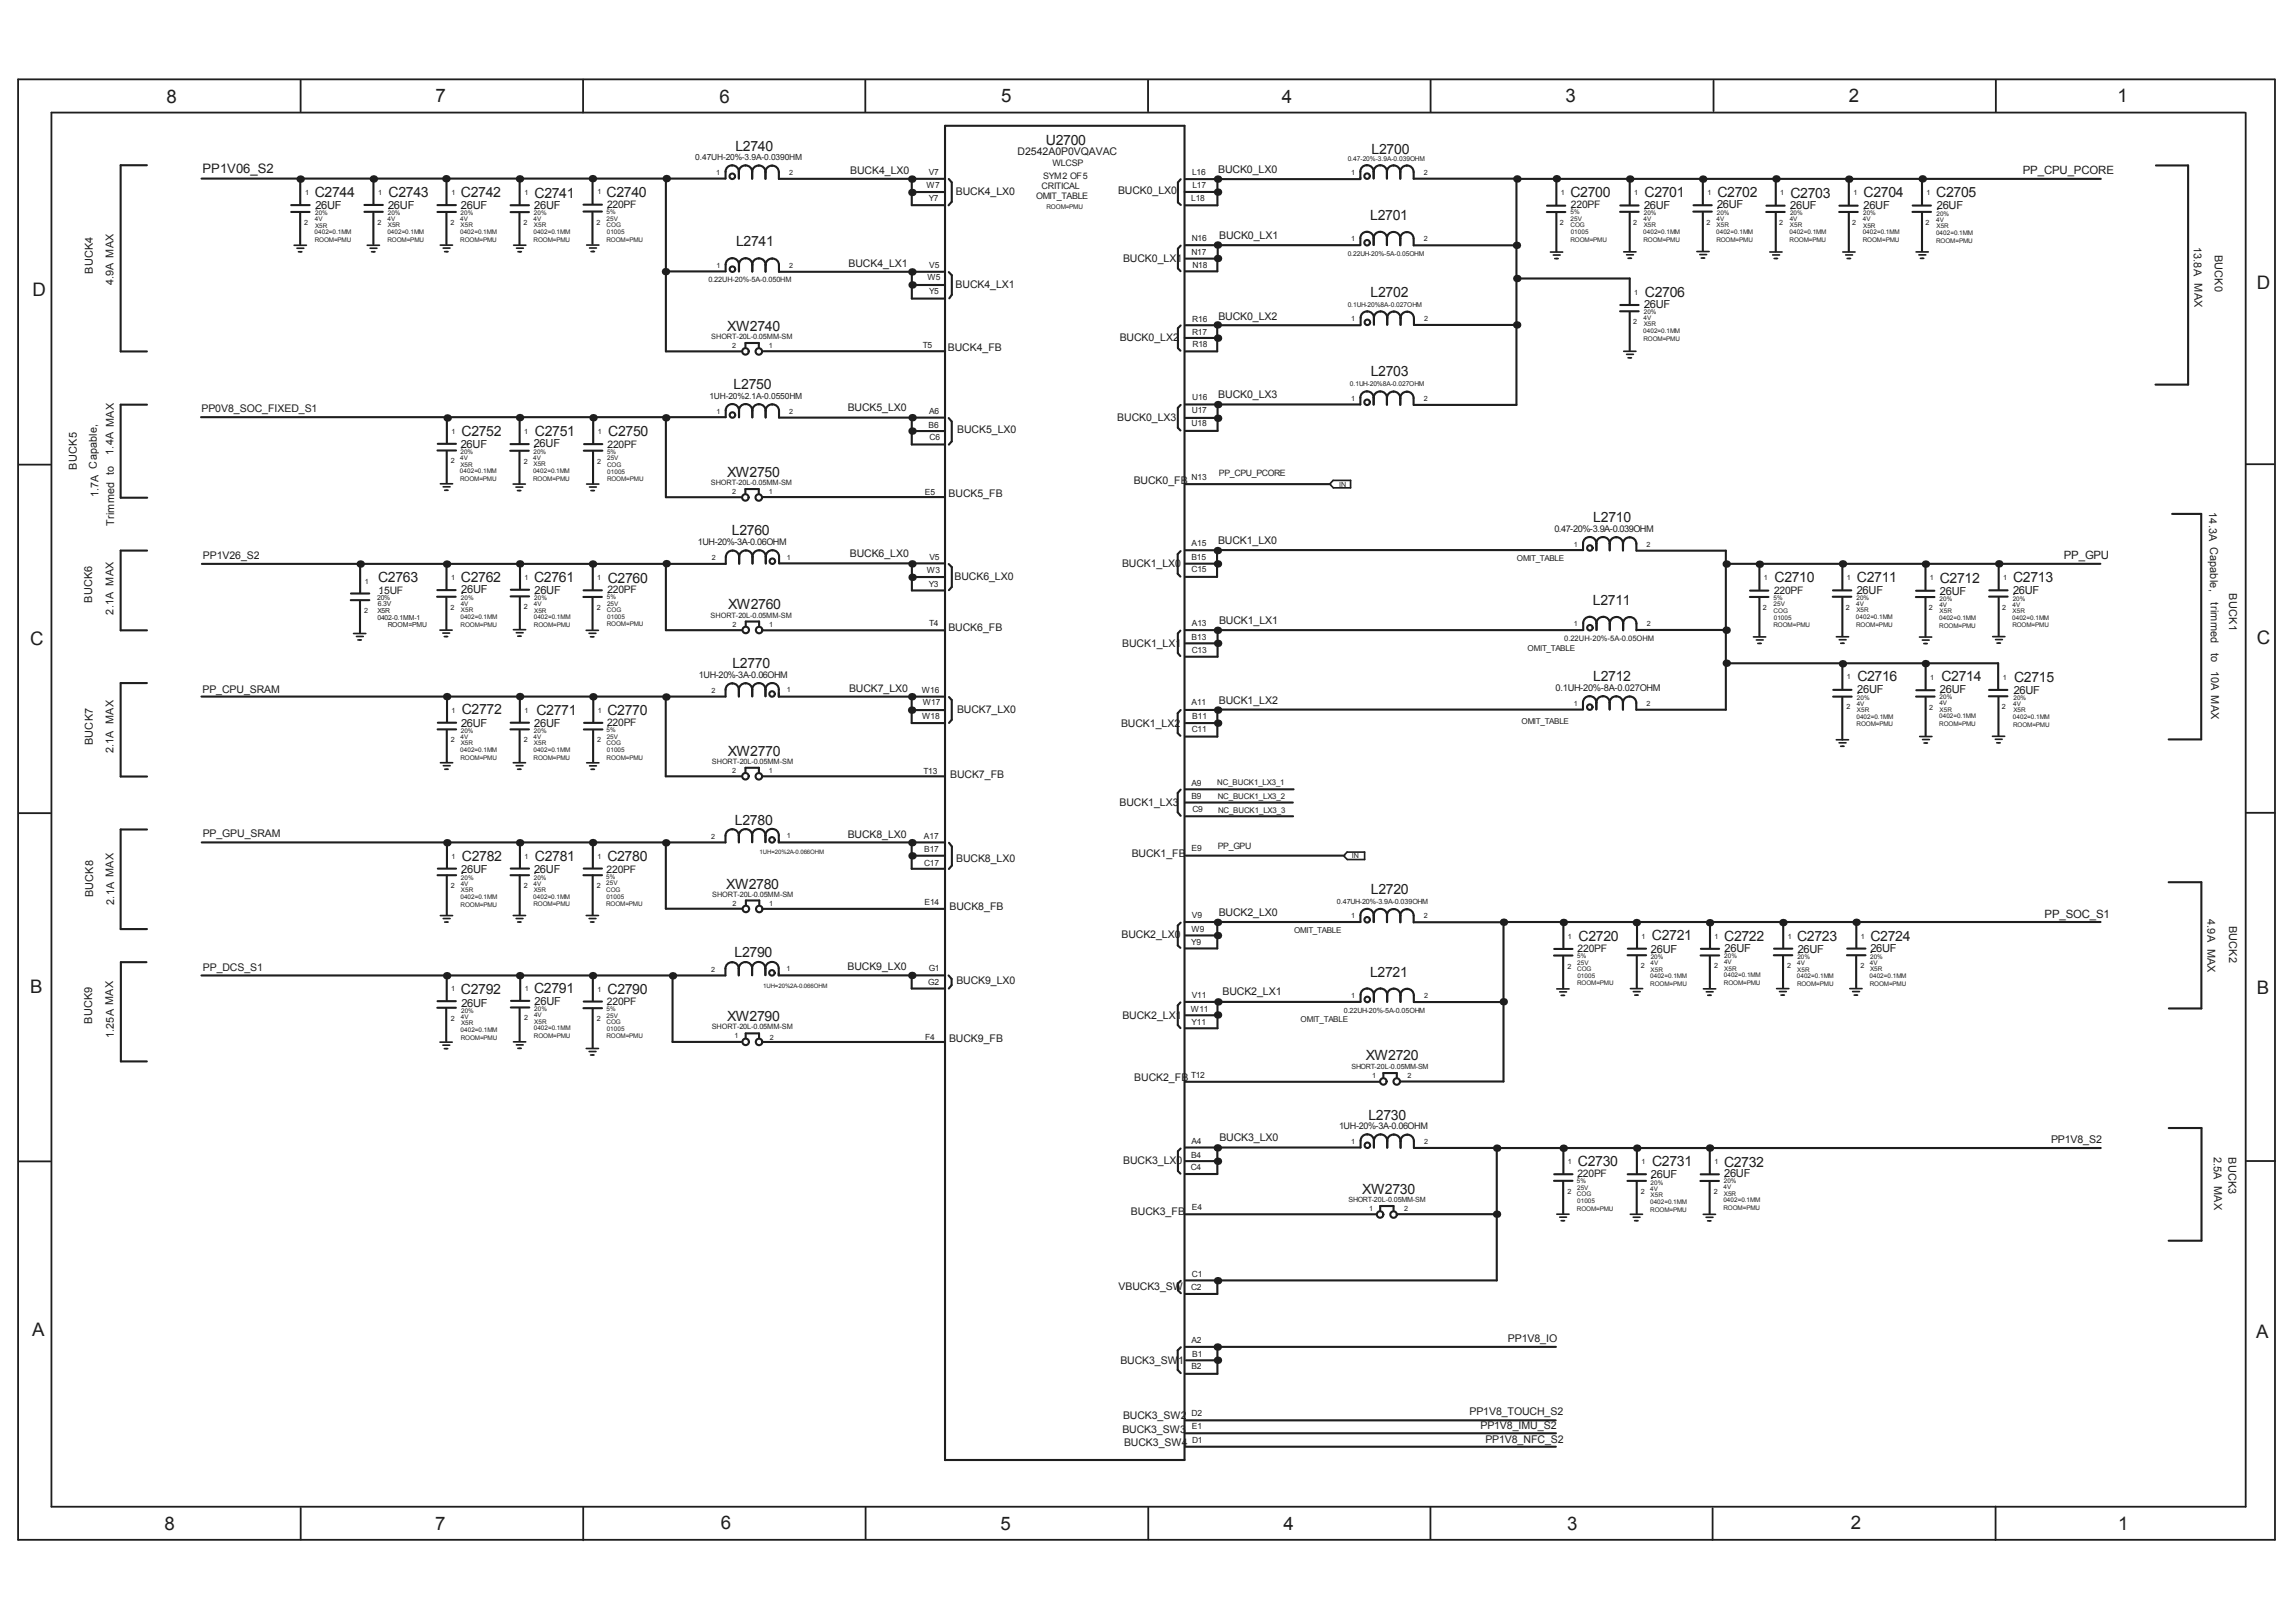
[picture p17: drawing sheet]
<svg xmlns="http://www.w3.org/2000/svg" width="297mm" height="210mm" viewBox="0 0 297 210" stroke-linecap="round" stroke-linejoin="round" font-family="sans-serif">
<defs><g id="words">
<g font-size="2.4" fill="#1e1e1e">
<text x="21.5" y="13.3">8</text>
<text x="56.3" y="13.1">7</text>
<text x="93.1" y="13.3">6</text>
<text x="129.5" y="13.3">5</text>
<text x="165.8" y="13.3">4</text>
<text x="202.5" y="13.2">3</text>
<text x="239.2" y="13.2">2</text>
<text x="273.9" y="13.2">1</text>
<text x="4.2" y="38.3">D</text>
<text x="292" y="37.4">D</text>
<text x="3.9" y="83.4">C</text>
<text x="292" y="83.3">C</text>
<text x="3.9" y="128.5">B</text>
<text x="292" y="128.6">B</text>
<text x="4.2" y="172.9">A</text>
<text x="291.9" y="173.2">A</text>
<text x="56.3" y="198">7</text>
<text x="93.3" y="197.9">6</text>
<text x="129.4" y="197.9">5</text>
<text x="166.1" y="197.9">4</text>
<text x="202.7" y="197.9">3</text>
<text x="239.4" y="197.9">2</text>
<text x="21.3" y="198">8</text>
<text x="274" y="198">1</text>
</g>
<g font-size="1.8" fill="#1e1e1e">
<text x="95.1" y="19.5">L2740</text>
<text x="135.3" y="18.7">U2700</text>
<text x="177.5" y="20">L2700</text>
<text x="40.7" y="25.5">C2744</text>
<text x="50.3" y="25.5">C2743</text>
<text x="59.6" y="25.5">C2742</text>
<text x="69.2" y="25.6">C2741</text>
<text x="78.5" y="25.5">C2740</text>
<text x="177.3" y="28.5">L2701</text>
<text x="203.2" y="25.5">C2700</text>
<text x="212.8" y="25.4">C2701</text>
<text x="222.2" y="25.5">C2702</text>
<text x="231.6" y="25.6">C2703</text>
<text x="241.1" y="25.6">C2704</text>
<text x="250.5" y="25.6">C2705</text>
<text x="95.2" y="31.9">L2741</text>
<text x="177.3" y="38.5">L2702</text>
<text x="212.8" y="38.4">C2706</text>
<text x="94.1" y="42.8">XW2740</text>
<text x="94.9" y="50.4">L2750</text>
<text x="177.3" y="48.6">L2703</text>
<text x="59.7" y="56.5">C2752</text>
<text x="69.2" y="56.4">C2751</text>
<text x="78.7" y="56.4">C2750</text>
<text x="94.1" y="61.7">XW2750</text>
<text x="94.7" y="69.2">L2760</text>
<text x="206.1" y="67.5">L2710</text>
<text x="48.9" y="75.3">C2763</text>
<text x="59.6" y="75.3">C2762</text>
<text x="69.1" y="75.3">C2761</text>
<text x="78.6" y="75.4">C2760</text>
<text x="229.6" y="75.3">C2710</text>
<text x="240.2" y="75.3">C2711</text>
<text x="250.9" y="75.4">C2712</text>
<text x="260.4" y="75.3">C2713</text>
<text x="94.2" y="78.9">XW2760</text>
<text x="206.1" y="78.3">L2711</text>
<text x="94.8" y="86.5">L2770</text>
<text x="206.1" y="88.2">L2712</text>
<text x="240.3" y="88.2">C2716</text>
<text x="251.2" y="88.2">C2714</text>
<text x="260.6" y="88.3">C2715</text>
<text x="59.7" y="92.4">C2772</text>
<text x="69.4" y="92.5">C2771</text>
<text x="78.6" y="92.5">C2770</text>
<text x="94.1" y="97.8">XW2770</text>
<text x="95.1" y="106.8">L2780</text>
<text x="59.8" y="111.5">C2782</text>
<text x="69.2" y="111.4">C2781</text>
<text x="78.6" y="111.4">C2780</text>
<text x="94" y="115">XW2780</text>
<text x="177.4" y="115.7">L2720</text>
<text x="95" y="123.9">L2790</text>
<text x="204.2" y="121.7">C2720</text>
<text x="213.7" y="121.7">C2721</text>
<text x="223.1" y="121.7">C2722</text>
<text x="232.5" y="121.7">C2723</text>
<text x="242" y="121.7">C2724</text>
<text x="59.6" y="128.7">C2792</text>
<text x="69.1" y="128.5">C2791</text>
<text x="78.6" y="128.6">C2790</text>
<text x="177.2" y="126.4">L2721</text>
<text x="94.1" y="132.1">XW2790</text>
<text x="176.7" y="137.2">XW2720</text>
<text x="177" y="144.9">L2730</text>
<text x="176.2" y="154.5">XW2730</text>
<text x="204.1" y="150.9">C2730</text>
<text x="213.7" y="150.9">C2731</text>
<text x="223" y="151">C2732</text>
</g>
<text font-size="1.7" fill="#1e1e1e" x="26.2" y="22.4">PP1V06_S2</text>
<g font-size="1.5" fill="#1e1e1e">
<text x="261.7" y="22.6">PP_CPU_PCORE</text>
<text x="267" y="72.3">PP_GPU</text>
<text x="264.5" y="118.7">PP_SOC_S1</text>
</g>
<g font-size="1.4" fill="#1e1e1e">
<text x="110" y="22.5">BUCK4_LX0</text>
<text x="131.6" y="20.1">D2542A0P0VQAVAC</text>
<text x="157.6" y="22.4">BUCK0_LX0</text>
<text x="40.8" y="27">26UF</text>
<text x="50.2" y="27">26UF</text>
<text x="59.6" y="27">26UF</text>
<text x="69.1" y="27">26UF</text>
<text x="123.7" y="25.3">BUCK4_LX0</text>
<text x="144.6" y="25.1">BUCK0_LX0</text>
<text x="212.7" y="27">26UF</text>
<text x="222.1" y="27">26UF</text>
<text x="231.6" y="27">26UF</text>
<text x="241.1" y="27">26UF</text>
<text x="250.6" y="27.1">26UF</text>
<text x="12" y="35.5" transform="rotate(-90 12 35.5)">BUCK4</text>
<text x="109.8" y="34.5">BUCK4_LX1</text>
<text x="145.3" y="33.9">BUCK0_LX1</text>
<text x="157.7" y="30.9">BUCK0_LX1</text>
<text x="283.8" y="31.9" transform="rotate(90 283.8 31.9)">13.8A MAX</text>
<text x="286.6" y="32.9" transform="rotate(90 286.6 32.9)">BUCK0</text>
<text x="14.7" y="36.9" transform="rotate(-90 14.7 36.9)">4.9A MAX</text>
<text x="123.6" y="37.3">BUCK4_LX1</text>
<text x="157.6" y="41.4">BUCK0_LX2</text>
<text x="212.7" y="39.8">26UF</text>
<text x="122.6" y="45.4">BUCK4_FB</text>
<text x="144.9" y="44.1">BUCK0_LX2</text>
<text x="26.1" y="53.3">PP0V8_SOC_FIXED_S1</text>
<text x="109.7" y="53.2">BUCK5_LX0</text>
<text x="157.6" y="51.6">BUCK0_LX3</text>
<text x="14.7" y="58.9" transform="rotate(-90 14.7 58.9)">1.4A MAX</text>
<text x="59.6" y="58">26UF</text>
<text x="69.1" y="57.9">26UF</text>
<text x="123.8" y="56">BUCK5_LX0</text>
<text x="144.5" y="54.5">BUCK0_LX3</text>
<text x="9.9" y="60.8" transform="rotate(-90 9.9 60.8)">BUCK5</text>
<text x="12.7" y="64.4" transform="rotate(-90 12.7 64.4)">1.7A Capable,</text>
<text x="122.7" y="64.3">BUCK5_FB</text>
<text x="146.7" y="62.6">BUCK0_FB</text>
<text x="14.8" y="68.1" transform="rotate(-90 14.8 68.1)">Trimmed to</text>
<text x="157.6" y="70.4">BUCK1_LX0</text>
<text x="285.8" y="66.3" transform="rotate(90 285.8 66.3)">14.3A Capable,</text>
<text x="26.3" y="72.4">PP1V26_S2</text>
<text x="59.7" y="76.8">26UF</text>
<text x="69.2" y="76.9">26UF</text>
<text x="110" y="72">BUCK6_LX0</text>
<text x="123.5" y="75.1">BUCK6_LX0</text>
<text x="145.2" y="73.4">BUCK1_LX0</text>
<text x="240.2" y="76.8">26UF</text>
<text x="251" y="76.9">26UF</text>
<text x="260.4" y="76.9">26UF</text>
<text x="286" y="78" transform="rotate(90 286 78)">trimmed</text>
<text x="288.4" y="76.8" transform="rotate(90 288.4 76.8)">BUCK1</text>
<text x="11.9" y="78" transform="rotate(-90 11.9 78)">BUCK6</text>
<text x="14.7" y="79.5" transform="rotate(-90 14.7 79.5)">2.1A MAX</text>
<text x="122.7" y="81.6">BUCK6_FB</text>
<text x="145.2" y="83.7">BUCK1_LX1</text>
<text x="157.7" y="80.8">BUCK1_LX1</text>
<text x="26.2" y="89.6">PP_CPU_SRAM</text>
<text x="109.8" y="89.5">BUCK7_LX0</text>
<text x="240.3" y="89.7">26UF</text>
<text x="251" y="89.7">26UF</text>
<text x="260.5" y="89.8">26UF</text>
<text x="286.1" y="84.5" transform="rotate(90 286.1 84.5)">to</text>
<text x="286.1" y="86.8" transform="rotate(90 286.1 86.8)">10A MAX</text>
<text x="59.6" y="94">26UF</text>
<text x="69.1" y="94">26UF</text>
<text x="123.8" y="92.3">BUCK7_LX0</text>
<text x="145" y="94.1">BUCK1_LX2</text>
<text x="157.7" y="91.1">BUCK1_LX2</text>
<text x="12" y="96.4" transform="rotate(-90 12 96.4)">BUCK7</text>
<text x="14.7" y="97.5" transform="rotate(-90 14.7 97.5)">2.1A MAX</text>
<text x="122.9" y="100.6">BUCK7_FB</text>
<text x="144.8" y="104.4">BUCK1_LX3</text>
<text x="26.2" y="108.3">PP_GPU_SRAM</text>
<text x="59.7" y="113">26UF</text>
<text x="69.1" y="113">26UF</text>
<text x="109.7" y="108.4">BUCK8_LX0</text>
<text x="123.7" y="111.6">BUCK8_LX0</text>
<text x="146.4" y="110.9">BUCK1_FB</text>
<text x="12.1" y="116.1" transform="rotate(-90 12.1 116.1)">BUCK8</text>
<text x="14.8" y="117.1" transform="rotate(-90 14.8 117.1)">2.1A MAX</text>
<text x="122.8" y="117.7">BUCK8_FB</text>
<text x="157.7" y="118.5">BUCK2_LX0</text>
<text x="285.6" y="118.9" transform="rotate(90 285.6 118.9)">4.9A MAX</text>
<text x="288.4" y="119.8" transform="rotate(90 288.4 119.8)">BUCK2</text>
<text x="26.3" y="125.6">PP_DCS_S1</text>
<text x="109.6" y="125.6">BUCK9_LX0</text>
<text x="145.1" y="121.4">BUCK2_LX0</text>
<text x="213.6" y="123.3">26UF</text>
<text x="223.1" y="123.2">26UF</text>
<text x="232.6" y="123.3">26UF</text>
<text x="242" y="123.3">26UF</text>
<text x="59.7" y="130.3">26UF</text>
<text x="69.2" y="130">26UF</text>
<text x="123.7" y="127.4">BUCK9_LX0</text>
<text x="145.2" y="131.8">BUCK2_LX1</text>
<text x="158.2" y="128.8">BUCK2_LX1</text>
<text x="11.9" y="132.5" transform="rotate(-90 11.9 132.5)">BUCK9</text>
<text x="14.7" y="134.4" transform="rotate(-90 14.7 134.4)">1.25A MAX</text>
<text x="122.8" y="134.8">BUCK9_FB</text>
<text x="146.7" y="139.9">BUCK2_FB</text>
<text x="157.8" y="147.7">BUCK3_LX0</text>
<text x="265.3" y="147.9">PP1V8_S2</text>
<text x="286.4" y="149.7" transform="rotate(90 286.4 149.7)">2.5A MAX</text>
<text x="288.3" y="149.7" transform="rotate(90 288.3 149.7)">BUCK3</text>
<text x="145.3" y="150.7">BUCK3_LX0</text>
<text x="213.6" y="152.5">26UF</text>
<text x="223.1" y="152.3">26UF</text>
<text x="146.3" y="157.3">BUCK3_FB</text>
<text x="144.7" y="167">VBUCK3_SW</text>
<text x="195.1" y="173.7">PP1V8_IO</text>
<text x="144.9" y="176.5">BUCK3_SW1</text>
<text x="145.2" y="185.4">BUCK3_SW3</text>
<text x="145.3" y="183.6">BUCK3_SW2</text>
<text x="190.1" y="183.2">PP1V8_TOUCH_S2</text>
<text x="191.5" y="184.9">PP1V8_IMU_S2</text>
<text x="145.4" y="187.2">BUCK3_SW4</text>
<text x="192.2" y="186.7">PP1V8_NFC_S2</text>
</g>
<g font-size="1.3" fill="#1e1e1e">
<text x="78.5" y="26.9">220PF</text>
<text x="203.2" y="26.9">220PF</text>
<text x="78.6" y="57.9">220PF</text>
<text x="49" y="76.8">15UF</text>
<text x="78.6" y="76.7">220PF</text>
<text x="229.5" y="76.8">220PF</text>
<text x="78.5" y="94">220PF</text>
<text x="78.5" y="113">220PF</text>
<text x="204.1" y="123.2">220PF</text>
<text x="78.5" y="130">220PF</text>
<text x="204.1" y="152.3">220PF</text>
</g>
<g font-size="1.2" fill="#1e1e1e">
<text x="135" y="23.1">SYM2 OF5</text>
<text x="136.2" y="21.5">WLCSP</text>
<text x="134.1" y="25.7">OMIT_TABLE</text>
<text x="134.8" y="24.4">CRITICAL</text>
<text x="90.3" y="70.6">1UH-20%-3A-0.06OHM</text>
<text x="201.1" y="68.9">0.47-20%-3.9A-0.039OHM</text>
<text x="90.4" y="87.8">1UH-20%-3A-0.06OHM</text>
<text x="201.2" y="89.4">0.1UH-20%-8A-0.027OHM</text>
<text x="173.2" y="146.1">1UH-20%-3A-0.06OHM</text>
</g>
<g font-size="1.1" fill="#1e1e1e">
<text x="90" y="20.7">0.47UH-20%-3.9A-0.0390HM</text>
<text x="120.2" y="22.6">V7</text>
<text x="154.2" y="22.6">L16</text>
<text x="119.9" y="24.4">W7</text>
<text x="120.2" y="26">Y7</text>
<text x="154.1" y="26">L18</text>
<text x="154.3" y="24.4">L17</text>
<text x="120.2" y="34.6">V5</text>
<text x="154.1" y="33">N17</text>
<text x="154.2" y="31.2">N16</text>
<text x="154.3" y="34.7">N18</text>
<text x="120" y="36.3">W5</text>
<text x="120.2" y="38.1">Y5</text>
<text x="154.2" y="41.6">R16</text>
<text x="119.4" y="45.1">T5</text>
<text x="154.2" y="43.3">R17</text>
<text x="154.3" y="45">R18</text>
<text x="91.8" y="51.6">1UH-20%2.1A-0.0550HM</text>
<text x="120.2" y="53.6">A6</text>
<text x="154.2" y="53.5">U17</text>
<text x="154.2" y="51.8">U16</text>
<text x="120.1" y="55.3">B6</text>
<text x="120.3" y="56.9">C6</text>
<text x="154.2" y="55.2">U18</text>
<text x="119.7" y="64.1">E5</text>
<text x="154.2" y="62.1">N13</text>
<text x="157.7" y="61.7">PP_CPU_PCORE</text>
<text x="154.2" y="70.7">A15</text>
<text x="119.9" y="74.2">W3</text>
<text x="120.1" y="75.9">Y3</text>
<text x="120.2" y="72.5">V5</text>
<text x="154.1" y="72.4">B15</text>
<text x="154.1" y="74.1">C15</text>
<text x="120.2" y="81">T4</text>
<text x="154.2" y="82.8">B13</text>
<text x="154.2" y="81">A13</text>
<text x="119.3" y="89.6">W16</text>
<text x="154.2" y="84.5">C13</text>
<text x="119.3" y="93.1">W18</text>
<text x="119.4" y="91.3">W17</text>
<text x="154.1" y="91.3">A11</text>
<text x="154.2" y="94.8">C11</text>
<text x="154.3" y="93">B11</text>
<text x="119.5" y="100.2">T13</text>
<text x="154.1" y="101.7">A9</text>
<text x="154.1" y="103.4">B9</text>
<text x="154.3" y="105.1">C9</text>
<text x="119.5" y="108.6">A17</text>
<text x="119.6" y="112">C17</text>
<text x="119.6" y="110.3">B17</text>
<text x="154.1" y="110.2">E9</text>
<text x="157.5" y="109.9">PP_GPU</text>
<text x="119.6" y="117.1">E14</text>
<text x="154.2" y="118.8">V9</text>
<text x="120.2" y="125.6">G1</text>
<text x="154.1" y="122.3">Y9</text>
<text x="154.2" y="120.6">W9</text>
<text x="120.1" y="127.4">G2</text>
<text x="154.1" y="131">W11</text>
<text x="154.2" y="129.2">V11</text>
<text x="119.7" y="134.6">F4</text>
<text x="154.2" y="132.6">Y11</text>
<text x="154.1" y="139.5">T12</text>
<text x="154.1" y="149.8">B4</text>
<text x="154.1" y="148">A4</text>
<text x="154.1" y="151.4">C4</text>
<text x="154.2" y="156.6">E4</text>
<text x="154.1" y="166.9">C2</text>
<text x="154.2" y="165.3">C1</text>
<text x="154.1" y="173.8">A2</text>
<text x="154.1" y="177.2">B2</text>
<text x="154.2" y="175.6">B1</text>
<text x="154.2" y="183.2">D2</text>
<text x="154.2" y="185">E1</text>
<text x="154.2" y="186.7">D1</text>
</g>
<g font-size="1" fill="#1e1e1e">
<text x="91.7" y="36.5">0.22UH-20%-5A-0.050HM</text>
<text x="92" y="43.9">SHORT-20L-0.05MM-SM</text>
<text x="92" y="62.8">SHORT-20L-0.05MM-SM</text>
<text x="196.2" y="72.6">OMIT_TABLE</text>
<text x="91.9" y="80">SHORT-20L-0.05MM-SM</text>
<text x="202.4" y="82.9">0.22UH-20%-5A-0.05OHM</text>
<text x="197.6" y="84.3">OMIT_TABLE</text>
<text x="196.8" y="93.7">OMIT_TABLE</text>
<text x="92.1" y="98.9">SHORT-20L-0.05MM-SM</text>
<text x="157.5" y="101.6">NC_BUCK1_LX3_1</text>
<text x="157.5" y="103.4">NC_BUCK1_LX3_2</text>
<text x="157.6" y="105.1">NC_BUCK1_LX3_3</text>
<text x="92.1" y="116">SHORT-20L-0.05MM-SM</text>
<text x="167.4" y="120.7">OMIT_TABLE</text>
<text x="92.1" y="133.2">SHORT-20L-0.05MM-SM</text>
<text x="168.3" y="132.2">OMIT_TABLE</text>
</g>
<g font-size=".9" fill="#1e1e1e">
<text x="92.7" y="22.6">1</text>
<text x="102.1" y="22.6">2</text>
<text x="174.4" y="20.8">0.47-20%-3.9A-0.039OHM</text>
<text x="174.8" y="22.6">1</text>
<text x="184.2" y="22.6">2</text>
<text x="39.4" y="29.1">2</text>
<text x="39.5" y="25.2">1</text>
<text x="48.8" y="29.1">2</text>
<text x="48.9" y="25.2">1</text>
<text x="58.3" y="29.1">2</text>
<text x="58.4" y="25.2">1</text>
<text x="67.7" y="29.1">2</text>
<text x="67.9" y="25.3">1</text>
<text x="77.2" y="29.1">2</text>
<text x="77.3" y="25.2">1</text>
<text x="201.8" y="29.1">2</text>
<text x="201.9" y="25.3">1</text>
<text x="211.3" y="29.1">2</text>
<text x="211.4" y="25.3">1</text>
<text x="220.8" y="29.1">2</text>
<text x="220.9" y="25.2">1</text>
<text x="230.2" y="29.1">2</text>
<text x="230.3" y="25.3">1</text>
<text x="239.6" y="29.1">2</text>
<text x="239.8" y="25.3">1</text>
<text x="249.1" y="29.1">2</text>
<text x="249.2" y="25.3">1</text>
<text x="92.7" y="34.7">1</text>
<text x="102.1" y="34.7">2</text>
<text x="174.4" y="33.1">0.22UH-20%-5A-0.05OHM</text>
<text x="174.8" y="31.2">1</text>
<text x="184.2" y="31.2">2</text>
<text x="174.4" y="39.7">0.1UH-20%8A-0.027OHM</text>
<text x="174.8" y="41.5">1</text>
<text x="184.3" y="41.5">2</text>
<text x="211.3" y="42">2</text>
<text x="211.4" y="38.1">1</text>
<text x="94.7" y="45.1">2</text>
<text x="99.5" y="45.1">1</text>
<text x="92.7" y="53.5">1</text>
<text x="102.1" y="53.5">2</text>
<text x="174.6" y="50">0.1UH-20%8A-0.027OHM</text>
<text x="174.8" y="51.9">1</text>
<text x="184.2" y="51.9">2</text>
<text x="58.3" y="60">2</text>
<text x="58.4" y="56.2">1</text>
<text x="67.8" y="56.2">1</text>
<text x="77.3" y="56.2">1</text>
<text x="67.8" y="60">2</text>
<text x="77.3" y="60">2</text>
<text x="94.7" y="64">2</text>
<text x="99.5" y="64">1</text>
<text x="173.2" y="63">IN</text>
<text x="203.6" y="70.7">1</text>
<text x="213" y="70.7">2</text>
<text x="47.2" y="75.5">1</text>
<text x="48.8" y="77.6">20%</text>
<text x="58.4" y="75.1">1</text>
<text x="67.9" y="75">1</text>
<text x="77.3" y="75.1">1</text>
<text x="92.1" y="72.4">2</text>
<text x="101.8" y="72.4">1</text>
<text x="228.2" y="75.1">1</text>
<text x="238.9" y="75.1">1</text>
<text x="249.7" y="75.1">1</text>
<text x="259.2" y="75">1</text>
<text x="47.1" y="79.3">2</text>
<text x="48.8" y="79.4">X5R</text>
<text x="48.8" y="80.2">0402-0.1MM-1</text>
<text x="48.9" y="78.5">6.3V</text>
<text x="50.2" y="81.1">ROOM=PMU</text>
<text x="58.3" y="78.9">2</text>
<text x="67.8" y="78.9">2</text>
<text x="77.2" y="78.9">2</text>
<text x="94.8" y="81.1">2</text>
<text x="99.5" y="81.1">1</text>
<text x="203.6" y="81.1">1</text>
<text x="213" y="81.1">2</text>
<text x="228.1" y="78.9">2</text>
<text x="238.8" y="78.9">2</text>
<text x="249.6" y="79">2</text>
<text x="259" y="78.9">2</text>
<text x="92" y="89.6">2</text>
<text x="101.8" y="89.6">1</text>
<text x="238.9" y="87.9">1</text>
<text x="249.7" y="88">1</text>
<text x="259.1" y="87.9">1</text>
<text x="58.4" y="92.2">1</text>
<text x="67.8" y="92.2">1</text>
<text x="77.3" y="92.3">1</text>
<text x="203.6" y="91.3">1</text>
<text x="213" y="91.3">2</text>
<text x="238.9" y="91.8">2</text>
<text x="249.6" y="91.8">2</text>
<text x="259" y="91.8">2</text>
<text x="58.3" y="96.1">2</text>
<text x="67.8" y="96.1">2</text>
<text x="77.3" y="96.1">2</text>
<text x="94.7" y="100.1">2</text>
<text x="99.5" y="100.1">1</text>
<text x="58.4" y="111.1">1</text>
<text x="67.8" y="111.1">1</text>
<text x="77.3" y="111.1">1</text>
<text x="92" y="108.5">2</text>
<text x="101.8" y="108.5">1</text>
<text x="174.9" y="111.1">IN</text>
<text x="58.3" y="114.9">2</text>
<text x="67.8" y="114.9">2</text>
<text x="77.2" y="114.9">2</text>
<text x="94.8" y="117.2">2</text>
<text x="99.5" y="117.2">1</text>
<text x="173" y="117">0.47UH-20%-3.9A-0.039OHM</text>
<text x="174.8" y="118.9">1</text>
<text x="184.2" y="118.9">2</text>
<text x="92" y="125.7">2</text>
<text x="101.8" y="125.7">1</text>
<text x="202.8" y="125.3">2</text>
<text x="202.8" y="121.5">1</text>
<text x="212.3" y="125.3">2</text>
<text x="212.4" y="121.5">1</text>
<text x="221.8" y="125.3">2</text>
<text x="221.8" y="121.5">1</text>
<text x="231.2" y="125.3">2</text>
<text x="231.3" y="121.5">1</text>
<text x="240.7" y="125.3">2</text>
<text x="240.7" y="121.5">1</text>
<text x="58.4" y="128.3">1</text>
<text x="67.9" y="128.2">1</text>
<text x="77.3" y="128.3">1</text>
<text x="173.8" y="131">0.22UH-20%-5A-0.05OHM</text>
<text x="174.8" y="129.2">1</text>
<text x="184.2" y="129.2">2</text>
<text x="58.3" y="132.1">2</text>
<text x="67.8" y="132.1">2</text>
<text x="77.2" y="132.1">2</text>
<text x="95" y="134.4">1</text>
<text x="99.6" y="134.6">2</text>
<text x="174.8" y="138.4">SHORT-20L-0.05MM-SM</text>
<text x="177.5" y="139.5">1</text>
<text x="182.1" y="139.5">2</text>
<text x="174.8" y="148">1</text>
<text x="184.2" y="148">2</text>
<text x="174.5" y="155.5">SHORT-20L-0.05MM-SM</text>
<text x="202.8" y="154.5">2</text>
<text x="202.8" y="150.7">1</text>
<text x="212.3" y="154.5">2</text>
<text x="212.3" y="150.7">1</text>
<text x="221.7" y="154.5">2</text>
<text x="221.8" y="150.7">1</text>
<text x="177.1" y="156.7">1</text>
<text x="181.7" y="156.7">2</text>
</g>
<g font-size=".8" fill="#1e1e1e">
<text x="40.7" y="28.6">4V</text>
<text x="40.8" y="29.5">X5R</text>
<text x="40.8" y="27.9">20%</text>
<text x="50.1" y="28.6">4V</text>
<text x="50.2" y="29.4">X5R</text>
<text x="50.2" y="27.8">20%</text>
<text x="59.6" y="28.6">4V</text>
<text x="59.6" y="29.4">X5R</text>
<text x="59.6" y="27.8">20%</text>
<text x="69" y="28.6">4V</text>
<text x="69.1" y="29.4">X5R</text>
<text x="69.1" y="27.8">20%</text>
<text x="78.5" y="27.7">5%</text>
<text x="78.5" y="29.4">COG</text>
<text x="78.5" y="28.6">25V</text>
<text x="135.4" y="27">ROOM=PMU</text>
<text x="203.2" y="27.7">5%</text>
<text x="203.2" y="29.4">COG</text>
<text x="203.2" y="28.6">25V</text>
<text x="212.6" y="28.6">4V</text>
<text x="212.6" y="29.4">X5R</text>
<text x="212.7" y="27.8">20%</text>
<text x="222.1" y="28.6">4V</text>
<text x="222.1" y="29.4">X5R</text>
<text x="222.1" y="27.8">20%</text>
<text x="231.5" y="28.6">4V</text>
<text x="231.6" y="29.4">X5R</text>
<text x="231.6" y="27.8">20%</text>
<text x="241" y="28.6">4V</text>
<text x="241" y="29.5">X5R</text>
<text x="241" y="27.9">20%</text>
<text x="250.5" y="28.7">4V</text>
<text x="250.5" y="29.5">X5R</text>
<text x="250.5" y="27.9">20%</text>
<text x="40.7" y="30.3">0402=0.1MM</text>
<text x="40.7" y="31.3">ROOM=PMU</text>
<text x="50.1" y="30.3">0402=0.1MM</text>
<text x="50.1" y="31.3">ROOM=PMU</text>
<text x="59.5" y="30.3">0402=0.1MM</text>
<text x="59.5" y="31.3">ROOM=PMU</text>
<text x="69" y="30.3">0402=0.1MM</text>
<text x="69" y="31.3">ROOM=PMU</text>
<text x="78.5" y="31.3">ROOM=PMU</text>
<text x="78.5" y="30.3">01005</text>
<text x="203.2" y="31.3">ROOM=PMU</text>
<text x="203.2" y="30.3">01005</text>
<text x="212.6" y="30.3">0402=0.1MM</text>
<text x="212.6" y="31.3">ROOM=PMU</text>
<text x="222" y="30.2">0402=0.1MM</text>
<text x="222.1" y="31.3">ROOM=PMU</text>
<text x="231.5" y="30.3">0402=0.1MM</text>
<text x="231.5" y="31.3">ROOM=PMU</text>
<text x="241" y="30.3">0402=0.1MM</text>
<text x="241" y="31.3">ROOM=PMU</text>
<text x="250.5" y="30.4">0402=0.1MM</text>
<text x="250.5" y="31.4">ROOM=PMU</text>
<text x="212.6" y="41.4">4V</text>
<text x="212.7" y="40.6">20%</text>
<text x="212.6" y="43.1">0402=0.1MM</text>
<text x="212.6" y="44.1">ROOM=PMU</text>
<text x="212.6" y="42.2">X5R</text>
<text x="59.5" y="59.6">4V</text>
<text x="59.6" y="58.8">20%</text>
<text x="69" y="59.5">4V</text>
<text x="69" y="58.7">20%</text>
<text x="78.5" y="58.7">5%</text>
<text x="78.5" y="59.6">25V</text>
<text x="59.5" y="61.3">0402=0.1MM</text>
<text x="59.5" y="62.3">ROOM=PMU</text>
<text x="59.6" y="60.4">X5R</text>
<text x="69" y="61.2">0402=0.1MM</text>
<text x="69" y="62.2">ROOM=PMU</text>
<text x="69" y="60.3">X5R</text>
<text x="78.5" y="62.3">ROOM=PMU</text>
<text x="78.5" y="60.4">COG</text>
<text x="78.6" y="61.3">01005</text>
<text x="59.6" y="77.6">20%</text>
<text x="69.1" y="77.7">20%</text>
<text x="78.5" y="77.5">5%</text>
<text x="229.4" y="77.6">5%</text>
<text x="240.2" y="77.7">20%</text>
<text x="250.9" y="77.8">20%</text>
<text x="260.4" y="77.7">20%</text>
<text x="59.6" y="80.1">0402=0.1MM</text>
<text x="59.6" y="81.1">ROOM=PMU</text>
<text x="59.6" y="78.4">4V</text>
<text x="59.6" y="79.2">X5R</text>
<text x="69.1" y="80.1">0402=0.1MM</text>
<text x="69.1" y="81.1">ROOM=PMU</text>
<text x="69.1" y="78.4">4V</text>
<text x="69.1" y="79.3">X5R</text>
<text x="78.5" y="81.1">ROOM=PMU</text>
<text x="78.5" y="79.2">COG</text>
<text x="78.5" y="78.4">25V</text>
<text x="78.5" y="80.1">01005</text>
<text x="229.4" y="81.2">ROOM=PMU</text>
<text x="229.5" y="79.3">COG</text>
<text x="229.5" y="78.5">25V</text>
<text x="229.5" y="80.2">01005</text>
<text x="240.1" y="80.1">0402=0.1MM</text>
<text x="240.1" y="81.1">ROOM=PMU</text>
<text x="240.1" y="78.4">4V</text>
<text x="240.2" y="79.3">X5R</text>
<text x="250.9" y="80.2">0402=0.1MM</text>
<text x="250.9" y="81.2">ROOM=PMU</text>
<text x="250.9" y="78.5">4V</text>
<text x="250.9" y="79.4">X5R</text>
<text x="260.3" y="80.2">0402=0.1MM</text>
<text x="260.3" y="81.2">ROOM=PMU</text>
<text x="260.4" y="78.5">4V</text>
<text x="260.4" y="79.3">X5R</text>
<text x="59.6" y="95.6">4V</text>
<text x="59.6" y="94.8">20%</text>
<text x="69" y="95.6">4V</text>
<text x="69.1" y="94.9">20%</text>
<text x="78.5" y="94.8">5%</text>
<text x="78.5" y="95.6">25V</text>
<text x="240.2" y="93">0402=0.1MM</text>
<text x="240.2" y="94">ROOM=PMU</text>
<text x="240.2" y="91.3">4V</text>
<text x="240.2" y="92.1">X5R</text>
<text x="240.2" y="90.5">20%</text>
<text x="250.9" y="92.9">0402=0.1MM</text>
<text x="250.9" y="94">ROOM=PMU</text>
<text x="250.9" y="91.3">4V</text>
<text x="250.9" y="92.1">X5R</text>
<text x="250.9" y="90.5">20%</text>
<text x="260.4" y="93">0402=0.1MM</text>
<text x="260.4" y="94.1">ROOM=PMU</text>
<text x="260.4" y="91.3">4V</text>
<text x="260.5" y="92.2">X5R</text>
<text x="260.5" y="90.6">20%</text>
<text x="59.5" y="97.3">0402=0.1MM</text>
<text x="59.6" y="98.3">ROOM=PMU</text>
<text x="59.6" y="96.4">X5R</text>
<text x="69" y="97.3">0402=0.1MM</text>
<text x="69" y="98.3">ROOM=PMU</text>
<text x="69.1" y="96.5">X5R</text>
<text x="78.5" y="98.3">ROOM=PMU</text>
<text x="78.5" y="96.4">COG</text>
<text x="78.5" y="97.3">01005</text>
<text x="59.6" y="113.8">20%</text>
<text x="69.1" y="113.8">20%</text>
<text x="78.4" y="113.8">5%</text>
<text x="98.3" y="110.6">1UH=20%2A-0.066OHM</text>
<text x="59.6" y="116.3">0402=0.1MM</text>
<text x="59.6" y="117.3">ROOM=PMU</text>
<text x="59.6" y="114.6">4V</text>
<text x="59.6" y="115.5">X5R</text>
<text x="69" y="116.3">0402=0.1MM</text>
<text x="69" y="117.3">ROOM=PMU</text>
<text x="69" y="114.6">4V</text>
<text x="69.1" y="115.4">X5R</text>
<text x="78.4" y="117.3">ROOM=PMU</text>
<text x="78.4" y="115.4">COG</text>
<text x="78.4" y="114.6">25V</text>
<text x="78.4" y="116.3">01005</text>
<text x="204" y="124">5%</text>
<text x="204" y="125.7">COG</text>
<text x="204" y="124.8">25V</text>
<text x="213.5" y="124.9">4V</text>
<text x="213.5" y="125.7">X5R</text>
<text x="213.6" y="124.1">20%</text>
<text x="223" y="124.8">4V</text>
<text x="223.1" y="125.6">X5R</text>
<text x="223.1" y="124">20%</text>
<text x="232.5" y="124.9">4V</text>
<text x="232.5" y="125.7">X5R</text>
<text x="232.5" y="124.1">20%</text>
<text x="241.9" y="124.9">4V</text>
<text x="241.9" y="125.7">X5R</text>
<text x="241.9" y="124.1">20%</text>
<text x="59.6" y="131.8">4V</text>
<text x="59.7" y="131.1">20%</text>
<text x="69.1" y="131.6">4V</text>
<text x="69.1" y="130.9">20%</text>
<text x="78.5" y="130.8">5%</text>
<text x="78.5" y="131.7">25V</text>
<text x="98.7" y="127.8">1UH=20%2A-0.066OHM</text>
<text x="204" y="127.5">ROOM=PMU</text>
<text x="204.1" y="126.5">01005</text>
<text x="213.5" y="126.6">0402=0.1MM</text>
<text x="213.5" y="127.6">ROOM=PMU</text>
<text x="223" y="126.5">0402=0.1MM</text>
<text x="223" y="127.5">ROOM=PMU</text>
<text x="232.5" y="126.6">0402=0.1MM</text>
<text x="232.5" y="127.6">ROOM=PMU</text>
<text x="241.9" y="126.5">0402=0.1MM</text>
<text x="241.9" y="127.6">ROOM=PMU</text>
<text x="59.6" y="133.5">0402=0.1MM</text>
<text x="59.6" y="134.5">ROOM=PMU</text>
<text x="59.6" y="132.7">X5R</text>
<text x="69.1" y="133.3">0402=0.1MM</text>
<text x="69.1" y="134.3">ROOM=PMU</text>
<text x="69.1" y="132.5">X5R</text>
<text x="78.5" y="134.4">ROOM=PMU</text>
<text x="78.5" y="132.5">COG</text>
<text x="78.5" y="133.4">01005</text>
<text x="204" y="153.1">5%</text>
<text x="204" y="154.8">COG</text>
<text x="204" y="154">25V</text>
<text x="204" y="155.7">01005</text>
<text x="213.5" y="155.8">0402=0.1MM</text>
<text x="213.5" y="154.1">4V</text>
<text x="213.5" y="154.9">X5R</text>
<text x="213.5" y="153.3">20%</text>
<text x="223" y="155.6">0402=0.1MM</text>
<text x="223" y="153.9">4V</text>
<text x="223" y="154.7">X5R</text>
<text x="223" y="153.1">20%</text>
<text x="204" y="156.7">ROOM=PMU</text>
<text x="213.5" y="156.8">ROOM=PMU</text>
<text x="223" y="156.6">ROOM=PMU</text>
</g>
</g></defs>
<g fill="none" stroke="#1e1e1e" stroke-width=".22">
<path d="M38 31.7h1.6M38.4 32.1h.9M38.6 32.6h.5M47.5 31.7h1.6M47.9 32.1h.9M48.1 32.6h.4M57 31.7h1.5M57.3 32.1h.9M57.5 32.6h.5M66.4 31.7h1.6M66.8 32.1h.9M67 32.6h.5"/>
<path d="M75.9 31.7h1.6M76.3 32.1h.9M76.5 32.6h.4M200.6 32.6h1.6M201 33h.8M201.1 33.5h.5M210.1 32.6h1.6M210.4 33h.9M210.6 33.4h.5M219.5 32.6h1.6M219.9 32.9h.9M220.1 33.4h.4"/>
<path d="M229 32.6h1.5M229.3 33h.9M229.5 33.5h.5M238.4 32.6h1.6M238.8 33h.9M239 33.5h.4M247.9 32.6h1.6M248.3 33h.8M248.4 33.4h.5M210.1 45.5h1.5M210.4 45.9h.9M210.6 46.3h.5"/>
<path d="M57 62.6h1.6M57.3 63h.9M57.5 63.4h.5M66.4 62.6h1.6M66.7 63h.9M66.9 63.5h.5M75.9 62.6h1.6M76.3 63h.8M76.5 63.5h.4M172.5 62.2h2.2v.9h-2.2l-.4-.4M172.5 62.2l-.5 .4M45.7 82h1.6"/>
<path d="M46.1 82.4h.9M46.3 82.8h.4M56.9 81.5h1.6M57 98.7h1.6M57.3 81.9h.9M57.4 99.1h.8M57.5 82.4h.4M57.5 99.5h.5M66.4 98.7h1.6M66.4 81.5h1.6M66.8 99.1h.9M66.8 81.9h.9"/>
<path d="M67 99.5h.4M67 82.3h.4M75.8 81.6h1.6M75.9 98.7h1.6M76.2 82h.9M76.3 99.1h.9M76.4 82.4h.4M76.5 99.6h.4M226.9 82.4h1.5M227.2 82.8h.9M227.4 83.3h.5M237.6 95.7h1.5"/>
<path d="M237.6 82.4h1.6M237.9 96.1h.9M237.9 82.8h.9M238.1 96.6h.5M238.1 83.2h.5M248.3 82.4h1.6M248.4 95.3h1.5M248.7 82.8h.9M248.7 95.7h.9M248.9 83.3h.4M248.9 96.2h.5M257.8 95.3h1.6"/>
<path d="M257.8 82.4h1.6M258.1 95.7h.9M258.2 82.8h.9M258.3 96.1h.5M258.4 83.2h.4M57 118.5h1.6M57.3 118.9h.9M57.5 119.3h.5M66.4 118.5h1.6M66.8 118.9h.9M67 119.3h.4M75.8 118.5h1.6"/>
<path d="M76.2 118.9h.9M76.4 119.3h.4M173.8 110.7l.5-.4h2.2v.9h-2.2l-.4-.4M56.9 134.9h1.6M57.3 135.3h.9M57.5 135.7h.4M66.4 134.8h1.6M66.8 135.2h.9M67 135.7h.4M75.8 135.7h1.6M76.2 136.1h.9M76.4 136.5h.4"/>
<path d="M201.4 128h1.6M201.8 128.4h.9M202 128.8h.4M210.9 127.9h1.6M211.3 128.3h.9M211.5 128.8h.4M220.4 128h1.6M220.7 128.3h.9M220.9 128.8h.5M229.8 127.9h1.6M230.2 128.3h.9M230.4 128.8h.4"/>
<path d="M239.3 127.9h1.6M239.7 128.3h.9M239.9 128.8h.4M201.4 157.1h1.6M201.8 157.5h.9M202 158h.4M210.9 157.1h1.6M211.3 157.5h.9M211.5 158h.4M220.4 157.1h1.5M220.7 157.5h.9M220.9 158h.4"/>
</g>
<g fill="none" stroke="#1e1e1e" stroke-width=".27">
<path d="M122.3 16.3h30.9v172.6l-30.9 .1zM19 21.4h-3.4v24.1h3.4M26.1 23.1h67.7M37.7 27.4h2.4M37.7 26.5h2.4M38.8 27.6v4M38.8 23.3v3.1M47.1 27.4h2.4M47.1 26.5h2.4M48.3 27.6v4M48.3 23.2v3.2M56.6 27.4h2.4"/>
<path d="M56.6 26.5h2.4M57.8 27.6v4M57.8 23.3v3.1M66.1 26.6h2.3M66.1 27.4h2.3M67.2 27.6v4M67.2 23.3v3.2M75.5 27.4h2.4M75.5 26.5h2.4M76.6 27.5v4.1M76.7 23.2v3.2M86.1 23.1v22.4h9.8"/>
<path d="M95.6 22.2a.86 .86 0 0 1 .9-.8 .86 .86 0 0 1 .8 .8M95.6 22.2v.9M95.6 22.2a.86 .86 0 0 0-.9-.8 .86 .86 0 0 0-.8 .8v.9M95.6 34.2v.9M95.6 34.2a.86 .86 0 0 0-.9-.8 .86 .86 0 0 0-.8 .8v.9h-7.5M95.6 34.2a.86 .86 0 0 1 .9-.8 .86 .86 0 0 1 .8 .9M97.3 22.2v.9M97.3 34.3a.86 .86 0 0 1 .9-.9 .86 .86 0 0 1 .8 .9v.9M97.3 34.3v.8M98.1 21.4a.84 .84 0 0 1 .9 .9M98.1 21.4a.81 .81 0 0 0-.8 .8M99 22.3a.86 .86 0 0 1 .9-.9 .86 .86 0 0 1 .9 .9v.8"/>
<path d="M99 22.3v.8M99.1 34.3a.86 .86 0 0 1 .8-.8 .86 .86 0 0 1 .9 .8v.9h21.3M100.8 23.1h21.3M118 23.3v3.3h4.2M118 35.3v3.3h4.2M118.3 24.9h3.9M118.3 36.9h3.9M122.7 35.2l.4 .4v2.5l-.3 .5M122.7 23.2l.4 .4v2.5l-.4 .5M152.7 23.2l-.3 .4v2.6l.4 .3M152.7 31.8l-.3 .4v2.5l.3 .4M153.3 24.8h3.9"/>
<path d="M153.4 31.7h22.6M153.4 33.5h4.1v1.6h-4.1M157.5 23.5v3.1h-4.1M157.5 31.8v1.6M177.7 22.2a.86 .86 0 0 0-.8-.8 .86 .86 0 0 0-.9 .8v1h-22.6M177.7 30.8a.86 .86 0 0 0-.8-.8 .86 .86 0 0 0-.9 .8v.9M177.7 22.2a.86 .86 0 0 1 .9-.8 .86 .86 0 0 1 .8 .8M177.7 30.8a.86 .86 0 0 1 .9-.8 .86 .86 0 0 1 .8 .8M177.7 22.2v.9M177.7 30.8v.9M179.4 22.2v.9M179.4 22.2a.86 .86 0 0 1 .9-.8 .86 .86 0 0 1 .9 .8"/>
<path d="M179.4 30.8a.86 .86 0 0 1 .9-.8 .86 .86 0 0 1 .9 .9M179.4 30.8v.9M181.2 30.9a.86 .86 0 0 1 .8-.9 .86 .86 0 0 1 .9 .9M181.2 22.2v.9M181.2 30.9v.8M182 21.4a.84 .84 0 0 1 .9 .9M182 21.4a.81 .81 0 0 0-.8 .8M182.9 22.3v.8h13.3M182.9 30.9v.8h13.2M196.2 23.1v29.3h-13.3M196.6 23.1h75.2M196.6 36h14.2v3.4"/>
<path d="M200.1 27.4h2.4M200.1 26.6h2.4M201.4 23.2v3.3M201.4 27.6v4.9M209.6 27.4h2.4M209.6 26.6h2.4M209.6 39.5h2.4M210.8 23.2v3.3M210.8 27.5v5M219.1 27.4h2.4M219.1 26.6h2.4M220.3 23.1v3.3"/>
<path d="M220.3 27.5v5M228.5 27.4h2.4M228.5 26.6h2.4M229.7 23.2v3.3M229.7 27.6v4.9M237.9 27.4h2.4M238 26.6h2.3M239.2 23.2v3.3M239.2 27.6v4.9M247.4 27.4h2.4M247.4 26.6h2.4M248.7 23.2v3.3"/>
<path d="M248.7 27.6v4.9M278.9 21.4h4.2v28.4h-4.2M19 52.4h-3.4v12h3.4M56.6 58.3h2.4M56.6 57.4h2.4M57.8 58.4v4.1M57.8 54.3v3M66 58.3h2.4M66 57.5h2.4M67.2 58.5v4.1M67.2 54.4v3M75.5 58.3h2.4"/>
<path d="M75.6 57.5h2.3M76.7 58.5v4M76.7 54.4v3M86.1 54.1v10.2h9.8M95.6 53.1a.86 .86 0 0 0-.8-.8 .86 .86 0 0 0-.9 .8v.9h-67.9M96.4 44.9v-.5h1.8v.6M97.3 53.1a.86 .86 0 0 1 .9-.8 .86 .86 0 0 1 .9 .8M97.3 53.1v.9M97.3 53.1a.86 .86 0 0 0-.8-.8 .86 .86 0 0 0-.9 .8v.9M98.8 45.5h23.5M99.1 53.1a.87 .87 0 0 1 .8-.8 .87 .87 0 0 1 .9 .9v.8h21.3M99.1 53.1v.9"/>
<path d="M118 54.3v3.2h4.1M118.4 55.8h3.7M122.7 54.1l.4 .5v2.5l-.3 .4M152.7 52.4l-.3 .4v2.6l.3 .3M152.7 42.1l-.3 .4v2.6l.3 .3M153.3 43.7h3.8M153.3 52.3h4.2v3.5h-4.1M153.4 54.1h4M153.4 42.1h22.6M157.5 42.4v3.1h-4.2M157.9 52.3h18.1M177.7 51.5a.86 .86 0 0 0-.8-.8 .86 .86 0 0 0-.9 .8v.9"/>
<path d="M177.8 41.1a.86 .86 0 0 1 .8-.8 .86 .86 0 0 1 .9 .8M177.8 41.1v.9M177.8 41.1a.86 .86 0 0 0-.9-.8 .86 .86 0 0 0-.9 .8v.9M179.4 51.5v.9M179.4 51.5a.86 .86 0 0 1 .9-.8 .86 .86 0 0 1 .9 .8M179.4 51.5a.86 .86 0 0 0-.8-.8 .86 .86 0 0 0-.9 .8v.9M179.5 41.1v.9M179.5 41.1a.86 .86 0 0 1 .8-.8 .86 .86 0 0 1 .9 .9M181.2 51.5a.86 .86 0 0 1 .8-.8 .86 .86 0 0 1 .9 .8v.9M181.2 51.5v.9M181.2 41.2a.86 .86 0 0 1 .9-.9 .86 .86 0 0 1 .8 .9v.9h13.2M181.2 41.2v.8"/>
<path d="M209.6 40.3h2.4M210.8 40.4v5M19 71.3h-3.4v10.3h3.4M45.4 77.7h2.4M45.4 76.8h2.4M46.6 77.8v4.1M46.6 73.2v3.5M56.5 77.2h2.5M56.6 76.4h2.3M57.7 77.4v4.1M57.8 73.3v3M66.1 77.2h2.4"/>
<path d="M66.1 76.3h2.4M67.3 77.3v4.1M67.3 73.2v3M75.5 77.3h2.4M75.5 76.4h2.4M76.7 77.4v4.1M76.7 73.3v3M86.1 73.2v8.4h9.9M95.6 72.1v.8M96.4 63.8v-.5h1.8v.6M97.3 72a.86 .86 0 0 0-.8-.8 .86 .86 0 0 0-.9 .9 .86 .86 0 0 0-.8-.8 .86 .86 0 0 0-.9 .8v.9h-67.8M97.4 72v.9"/>
<path d="M98.6 64.3h23.5M99.1 72a.86 .86 0 0 0-.9-.8 .86 .86 0 0 0-.9 .8M99.1 72a.86 .86 0 0 1 .8-.8 .86 .86 0 0 1 .9 .8v.9M99.1 72v.9M100.8 72.9h21.4M118 73v3.4h4.2M118.3 74.7h4M122.7 73l.4 .4v2.6l-.3 .4M152.7 71.3l-.3 .4v2.5l.3 .4M153.3 71.2h4M153.4 72.9h4.1M153.4 62.7h18.5"/>
<path d="M157.5 71.2v3.5h-4.1M206.5 70.3a.87 .87 0 0 1 .9-.8 .87 .87 0 0 1 .9 .8M206.5 70.3v.9M206.5 70.3a.86 .86 0 0 0-.8-.8 .86 .86 0 0 0-.9 .8v.9h-47.4M208.2 70.3a.86 .86 0 0 1 .9-.8 .86 .86 0 0 1 .9 .9M208.3 70.3l-.1 .9M210 70.4v.8M210 70.4a.86 .86 0 0 1 .8-.9 .86 .86 0 0 1 .9 .9v.9M211.7 71.3h11.6v20.5h-11.6v-.8a.86 .86 0 0 0-.9-.9 .86 .86 0 0 0-.8 .8M223.4 73h48.3M226.4 77.3h2.4M226.4 76.4h2.4"/>
<path d="M227.6 73v3.3M227.6 77.4v4.9M237.1 77.2h2.4M237.1 76.4h2.4M238.4 73v3.3M238.4 77.4v4.9M247.9 77.3h2.4M247.9 76.4h2.4M249.1 73v3.3M249.1 77.4v5M257.3 77.2h2.4M257.4 76.4h2.3"/>
<path d="M258.6 73v3.3M258.6 77.3v5M281 66.5h3.8v29.2h-4.2M19 88.4h-3.4v12.1h3.4M56.6 94.4h2.4M56.6 93.5h2.4M57.8 94.5v4.1M57.8 90.4v3M66 94.4h2.4M66.1 93.5h2.3M67.2 94.5v4.1M67.3 90.4v3"/>
<path d="M75.5 94.4h2.4M75.6 93.5h2.3M76.7 94.5v4.1M76.8 90.4v3M86.1 90.5v10h9.8M94.8 88.4a.84 .84 0 0 0-.9 .9v.8h-67.8M94.8 88.4a.81 .81 0 0 1 .8 .9 .86 .86 0 0 1 .8-.9 .86 .86 0 0 1 .9 .8M95.6 89.3v.8M96.4 99.9v-.5h1.8v.5M96.5 81v-.6h1.7v.6M97.3 89.2v.9M98.7 81.6h23.4"/>
<path d="M99 89.2a.86 .86 0 0 0-.8-.8 .86 .86 0 0 0-.9 .8M99 89.2a.86 .86 0 0 1 .9-.8 .86 .86 0 0 1 .9 .8v1h21.3M99 89.2v.9M117.9 90.3v3.3h4.2M118 91.9h4.2M122.8 90.2l.3 .4v2.5l-.3 .5M152.7 81.6l-.3 .4v2.5l.3 .4M152.7 91.9l-.3 .4v2.6l.3 .3M153.4 91.9h4.1v3.4h-4.1M153.4 83.3h4.1M153.4 93.6h4M157.5 81.6v3.4h-4.1"/>
<path d="M157.9 91.8h46.9M206.5 90.9v.9M206.5 90.9a.86 .86 0 0 1 .9-.8 .86 .86 0 0 1 .8 .8v.9M206.5 90.9a.87 .87 0 0 0-.8-.8 .87 .87 0 0 0-.9 .8v.9M206.5 80.7a.86 .86 0 0 0-.8-.9 .86 .86 0 0 0-.9 .8v.9h-51.5M208.3 80.7a.86 .86 0 0 1 .8-.8 .86 .86 0 0 1 .9 .8M208.3 80.7v.8M208.3 80.7a.86 .86 0 0 0-.9-.9 .86 .86 0 0 0-.9 .8v.9M210 90.9a.86 .86 0 0 0-.9-.8 .86 .86 0 0 0-.9 .8v.9M210 90.9v.9M210 80.7a.86 .86 0 0 1 .9-.8 .86 .86 0 0 1 .8 .8v.9M210 80.7v.9"/>
<path d="M211.7 81.5h11.6M223.7 85.8h34.8v3.4M237.2 90.2h2.4M237.2 89.3h2.3M238.3 90.3v5.4M238.4 86.1v3M247.9 90.1h2.4M247.9 89.3h2.4M249.1 85.9v3.3M249.1 90.3v4.9M257.3 90.1h2.4M257.3 89.3h2.4"/>
<path d="M258.5 90.2v5M19 107.3h-3.4v12.9h3.4M56.6 113.3h2.4M56.6 112.4h2.4M57.8 113.3v5.1M57.8 109.3v3M66 113.3h2.4M66.1 112.4h2.3M67.2 113.3v5.1M67.3 109.3v3M75.5 113.3h2.4M75.5 112.4h2.4"/>
<path d="M76.7 113.3v5.1M76.7 109.3v3M86.1 109.3h.1M86.1 109.3v8.3h9.9M95.6 108.1a.86 .86 0 0 0-.9-.8 .86 .86 0 0 0-.8 .8v.9h-67.8M95.6 108.1a.86 .86 0 0 1 .8-.8 .86 .86 0 0 1 .9 .8v.9M95.6 108.1v.9M96.5 117.1v-.6h1.7v.6M98.7 100.5h23.6M98.8 117.6h23.4M99 108.1a.86 .86 0 0 0-.8-.8 .86 .86 0 0 0-.9 .8v.9M99 108.1a.86 .86 0 0 1 .9-.8 .86 .86 0 0 1 .9 .8v.9h21.3"/>
<path d="M99 108.1v.9M117.9 109v3.4h4.2M118.3 110.7h3.9M122.8 109.1l.3 .4v2.5l-.3 .5M152.7 102.2l-.3 .4v2.5l.3 .5M152.7 119.4l-.3 .4v2.6l.3 .3M153.3 103.9h14M153.3 102.1h14.1M153.4 105.6h13.9M153.4 110.7h20.4M157.5 119.5v3.2h-4.2M177.7 118.4a.86 .86 0 0 1 .9-.8 .86 .86 0 0 1 .8 .9"/>
<path d="M177.7 118.4v.9M177.7 118.4a.86 .86 0 0 0-.8-.8 .86 .86 0 0 0-.9 .8v.9h-22.7M179.4 118.5v.8M179.4 118.5a.86 .86 0 0 1 .9-.9 .86 .86 0 0 1 .9 .9M181.2 118.5a.86 .86 0 0 1 .8-.8 .86 .86 0 0 1 .9 .8v.9M181.2 118.5v.9M182.9 119.3h11.6M202.3 119.7v3M211.8 119.7v3M221.2 119.7v3M230.7 119.6v3.1M240.2 119.6v3.1"/>
<path d="M271.7 119.3h-77.2v20.7h-13.3M280.6 114.2h4.2v16.3h-4.2M18.9 124.5h-3.3v12.9h3.4M56.6 130.4h2.4M56.6 129.6h2.4M57.7 130.5v4.2M57.8 126.4v3.1M66.1 130.4h2.4M66.1 129.5h2.4M67.2 130.5v4.2M67.3 126.4v3M75.5 130.5h2.4"/>
<path d="M75.5 129.6h2.4M76.7 130.5v5.1M76.7 126.5v3M87 126.5v8.3h8.9M95.6 125.3a.86 .86 0 0 0-.9-.8 .86 .86 0 0 0-.9 .9v.8h-67.7M95.6 125.3v.9M96.5 134.3v-.6h1.7v.6M97.3 125.3v.9M97.3 125.3a.86 .86 0 0 0-.9-.8 .86 .86 0 0 0-.8 .8M98.7 134.8h23.5M99 125.3a.86 .86 0 0 0-.9-.8 .86 .86 0 0 0-.8 .8M99 126.2v-.9a.86 .86 0 0 1 .9-.8 .86 .86 0 0 1 .8 .8v.9h21.4"/>
<path d="M99 125.3v.9M117.9 126.4v1.5h4.3M122.7 126.2l.4 .5v.8l-.4 .4M152.7 129.7l-.3 .4v2.6l.3 .3M153.3 131.4h4.2M153.3 140h25.2M153.3 121.1h4M153.4 129.7h4.1v3.4h-4.1M157.9 129.7h18.1M177.7 128.8a.86 .86 0 0 0-.8-.9 .86 .86 0 0 0-.9 .8v.9M179 139.4v-.5h1.7v.5M179.5 128.8v.8"/>
<path d="M179.5 128.8a.86 .86 0 0 1 .8-.9 .86 .86 0 0 1 .9 .9M179.5 128.8a.86 .86 0 0 0-.9-.9 .86 .86 0 0 0-.9 .8v.9M181.2 128.8a.86 .86 0 0 1 .9-.8 .86 .86 0 0 1 .8 .8v.9M181.2 128.8v.9M182.9 129.7h11.4M201 123.7h2.4M201.1 122.8h2.3M202.2 123.8v4.1M210.6 123.6h2.4M210.6 122.8h2.4M211.8 123.8v4.1M220 123.6h2.4"/>
<path d="M220 122.8h2.4M221.2 123.8v4.1M229.5 123.6h2.4M229.5 122.8h2.4M230.7 123.8v4M238.9 123.6h2.4M239 122.8h2.3M240.1 123.8v4M152.7 148.6l-.3 .4v2.5l.3 .4M153.4 150.3h3.9M153.4 157.1h24.6M157.5 148.8v3.1h-4.1"/>
<path d="M176 147.6v.9h-22.7M176 147.6a.86 .86 0 0 1 .9-.8 .86 .86 0 0 1 .9 .8M178.6 156.6v-.5h1.7v.5M179.5 147.6a.86 .86 0 0 1 .8-.8 .86 .86 0 0 1 .9 .9M179.5 147.6v.9M179.5 147.6a.86 .86 0 0 0-.9-.8 .86 .86 0 0 0-.8 .8v.9M180.8 157.1h12.7M181.2 147.7a.86 .86 0 0 1 .9-.9 .86 .86 0 0 1 .8 .9v.8l10.7 .1M181.2 147.7v.8M193.6 148.5v17.2h-40.2M193.9 148.6h77.9M201 152.8h2.4"/>
<path d="M201.1 152h2.3M202.2 153v4M202.3 148.8v3.1M210.5 152.8h2.4M210.6 152h2.3M211.7 153v4M211.8 148.8v3.1M220 152.8h2.4M220 152h2.4M221.2 153v4.1M221.2 148.9v3M280.6 146h4.2v14.6h-4.2"/>
<path d="M152.8 165.8l-.4 .3v.9l.4 .4M152.8 174.3l-.4 .4v2.6l.4 .4M153.4 174.3h47.9M153.4 176h3.8M157.5 165.7v1.7h-4.1M157.5 174.6v3.2h-4.1M153.4 183.8h47.9M153.4 187.2h47.9M153.4 185.5h47.9"/>
<circle cx="94.7" cy="22.8" r=".36"/>
<circle cx="94.8" cy="34.8" r=".36"/>
<circle cx="176.9" cy="31.4" r=".36"/>
<circle cx="176.9" cy="22.8" r=".36"/>
<circle cx="94.8" cy="53.7" r=".36"/>
<circle cx="96.4" cy="45.5" r=".42"/>
<circle cx="98.2" cy="45.5" r=".42"/>
<circle cx="176.9" cy="52.1" r=".36"/>
<circle cx="176.9" cy="41.7" r=".36"/>
<circle cx="96.4" cy="64.4" r=".42"/>
<circle cx="98.2" cy="64.4" r=".42"/>
<circle cx="99.9" cy="72.6" r=".36"/>
<circle cx="205.7" cy="70.9" r=".36"/>
<circle cx="96.5" cy="81.5" r=".42"/>
<circle cx="98.2" cy="81.5" r=".42"/>
<circle cx="99.9" cy="89.8" r=".36"/>
<circle cx="205.7" cy="91.5" r=".36"/>
<circle cx="205.7" cy="81.2" r=".36"/>
<circle cx="96.4" cy="100.5" r=".42"/>
<circle cx="96.5" cy="117.6" r=".42"/>
<circle cx="98.2" cy="100.5" r=".42"/>
<circle cx="98.2" cy="117.6" r=".42"/>
<circle cx="99.9" cy="108.7" r=".36"/>
<circle cx="176.9" cy="119" r=".36"/>
<circle cx="96.5" cy="134.8" r=".42"/>
<circle cx="98.2" cy="134.8" r=".42"/>
<circle cx="99.9" cy="125.9" r=".36"/>
<circle cx="176.9" cy="129.3" r=".36"/>
<circle cx="179" cy="139.9" r=".42"/>
<circle cx="180.7" cy="140" r=".42"/>
<circle cx="176.9" cy="148.2" r=".36"/>
<circle cx="178.5" cy="157.2" r=".42"/>
<circle cx="180.3" cy="157.2" r=".42"/>
</g>
<g fill="none" stroke="#1e1e1e" stroke-width=".23">
<path d="M38.9 10.4v4M75.4 10.3v4.3M111.9 10.3v4.2M148.5 10.4v4M185.1 10.4v4.1M221.7 10.4v4M258.2 10.3v4.2M290.4 14.6h-283.7v180.4h283.8v-180.4M294.3 10.3h-292v189h292v-189M2.4 60.1h4.2M290.5 60.1h3.7M2.4 105.2h4.1"/>
<path d="M290.5 105.2h3.8M2.5 150.3h4M290.6 150.2h3.7M38.9 195.1v4.1M75.5 195v4.3M112 195.1v4.1M148.6 195.1v4.1M185.1 195.1v4.1M221.6 195.2v4.1M258.2 195v4.3"/>
</g>
<g fill="none" stroke="#1e1e1e" stroke-width=".13">
<path d="M40.8 27h.1M50.3 27h.1M59.7 27h.1M69.2 27h.1M203.3 26.9h.1M212.7 39.8h.1M212.7 27h.1M222.2 27h.1M231.7 27h.1M241.1 27h.1M250.6 27.1h.1M59.7 58h.1"/>
<path d="M69.1 57.9h.1M78.6 57.9h.1M49.2 76.8h.1M59.7 76.8h.1M69.2 76.9h.1M78.6 76.7h.1M229.6 76.8h.1M240.3 76.8h.1M251 76.9h.1M260.5 76.9h.1M59.7 94h.1M69.2 94h.1"/>
<path d="M78.6 94h.1M240.3 89.7h.1M251 89.7h.1M260.6 89.8h.1M59.7 113h.1M69.1 113h.1M59.7 130.3h.1M69.2 130h.1M78.6 130h.1M204.1 123.2h.1M213.6 123.3h.1M223.2 123.2h.1"/>
<path d="M232.6 123.3h.1M242 123.3h.1M204.1 152.3h.1M213.6 152.5h.1M223.1 152.3h.1M2.4 199.3h.1"/>
</g>
<path d="M38.9 32.6h.1M48.3 32.5h.1M57.8 32.6h.1M67.2 32.6h.1M76.7 32.5h.1" fill="none" stroke="#1e1e1e" stroke-width=".15"/>
<g fill="none" stroke="#1e1e1e" stroke-width=".19">
<path d="M38.8 32.6h.1M48.3 32.6h.1M57.7 32.6h.1M67.2 32.6h.1M76.7 32.6h.1M201.4 33.5h.1M210.8 33.4h.1M220.3 33.4h.1M229.7 33.5h.1M239.2 33.5h.1M248.6 33.4h.1M210.8 46.3h.1"/>
<path d="M57.7 63.4h.1M67.1 63.5h.1M76.7 63.5h.1M46.5 82.8h.1M67.2 99.5h.1M67.2 82.3h.1M76.6 82.4h.1M76.7 99.6h.1M227.6 83.3h.1M238.3 96.6h.1M238.3 83.2h.1M249.1 83.3h.1"/>
<path d="M249.1 96.2h.1M258.5 96.1h.1M258.6 83.2h.1M57.7 119.3h.1M67.2 119.3h.1M76.6 119.3h.1M57.7 135.7h.1M67.2 135.7h.1M76.6 136.5h.1M202.2 128.8h.1M211.7 128.8h.1M221.1 128.8h.1"/>
<path d="M240.1 128.8h.1M211.7 158h.1M221.1 158h.1"/>
</g>
<path d="M172.1 62.7h.1M173.9 110.8h.1" fill="none" stroke="#1e1e1e" stroke-width=".14"/>
<g fill="#1e1e1e">
<circle cx="38.8" cy="23.2" r=".48"/>
<circle cx="46.6" cy="73" r=".48"/>
<circle cx="48.3" cy="23.2" r=".48"/>
</g>
<path d="M57.7 82.4h.1M57.7 99.5h.1" fill="none" stroke="#1e1e1e" stroke-width=".19"/>
<path d="M78.5 112.9h.1" fill="none" stroke="#1e1e1e" stroke-width=".13"/>
<g fill="#1e1e1e">
<circle cx="76.7" cy="109" r=".48"/>
<circle cx="76.7" cy="73" r=".48"/>
</g>
<path d="M78.6 26.9h.1" fill="none" stroke="#1e1e1e" stroke-width=".13"/>
<g fill="#1e1e1e">
<circle cx="76.6" cy="23.1" r=".48"/>
<circle cx="86.1" cy="109.1" r=".48"/>
<circle cx="86.2" cy="72.9" r=".48"/>
<circle cx="86.1" cy="35.2" r=".48"/>
<circle cx="86.2" cy="23.1" r=".48"/>
<circle cx="157.5" cy="176" r=".48"/>
<circle cx="157.5" cy="165.7" r=".48"/>
<circle cx="157.5" cy="148.5" r=".48"/>
<circle cx="157.6" cy="129.7" r=".48"/>
<circle cx="157.5" cy="131.3" r=".48"/>
<circle cx="157.5" cy="121.1" r=".48"/>
<circle cx="157.5" cy="119.4" r=".48"/>
<circle cx="157.5" cy="91.9" r=".48"/>
<circle cx="157.5" cy="83.3" r=".48"/>
<circle cx="157.5" cy="73" r=".48"/>
<circle cx="157.5" cy="71.3" r=".48"/>
<circle cx="157.5" cy="52.4" r=".48"/>
<circle cx="157.5" cy="43.8" r=".48"/>
<circle cx="157.5" cy="31.7" r=".48"/>
<circle cx="157.5" cy="23.2" r=".48"/>
<circle cx="193.6" cy="157.1" r=".48"/>
<circle cx="193.6" cy="148.6" r=".48"/>
<circle cx="194.5" cy="129.6" r=".48"/>
<circle cx="194.5" cy="119.3" r=".48"/>
</g>
<path d="M202.2 158h.1" fill="none" stroke="#1e1e1e" stroke-width=".19"/>
<g fill="#1e1e1e">
<circle cx="202.2" cy="119.4" r=".48"/>
<circle cx="211.7" cy="148.6" r=".48"/>
<circle cx="211.7" cy="119.4" r=".48"/>
<circle cx="221.2" cy="148.6" r=".48"/>
<circle cx="221.2" cy="119.4" r=".48"/>
<circle cx="220.3" cy="23.2" r=".48"/>
<circle cx="223.3" cy="85.8" r=".48"/>
<circle cx="223.3" cy="73" r=".48"/>
<circle cx="227.6" cy="73" r=".48"/>
</g>
<path d="M230.6 128.8h.1" fill="none" stroke="#1e1e1e" stroke-width=".19"/>
<g fill="#1e1e1e">
<circle cx="230.7" cy="119.4" r=".48"/>
<circle cx="229.8" cy="23.1" r=".48"/>
<circle cx="240.1" cy="119.4" r=".48"/>
<circle cx="238.4" cy="85.9" r=".48"/>
<circle cx="238.4" cy="73" r=".48"/>
<circle cx="239.2" cy="23.2" r=".48"/>
<circle cx="249.1" cy="85.9" r=".48"/>
<circle cx="249.1" cy="73" r=".48"/>
<circle cx="248.7" cy="23.1" r=".48"/>
<circle cx="76.7" cy="126.3" r=".48"/>
<circle cx="76.7" cy="90.2" r=".48"/>
<circle cx="76.7" cy="54.1" r=".48"/>
<circle cx="87" cy="126.3" r=".48"/>
<circle cx="86.1" cy="90.2" r=".48"/>
<circle cx="86.1" cy="54.1" r=".48"/>
<circle cx="157.5" cy="174.3" r=".48"/>
<circle cx="157.5" cy="150.3" r=".48"/>
<circle cx="157.5" cy="93.6" r=".48"/>
<circle cx="157.5" cy="81.6" r=".48"/>
<circle cx="157.5" cy="54.1" r=".48"/>
<circle cx="157.5" cy="42.1" r=".48"/>
<circle cx="157.5" cy="33.5" r=".48"/>
<circle cx="157.5" cy="24.9" r=".48"/>
<circle cx="223.3" cy="81.6" r=".48"/>
<circle cx="57.8" cy="109.1" r=".48"/>
<circle cx="57.8" cy="73" r=".48"/>
<circle cx="57.7" cy="23.1" r=".48"/>
<circle cx="67.2" cy="109.1" r=".48"/>
<circle cx="67.2" cy="73" r=".48"/>
<circle cx="67.2" cy="23.1" r=".48"/>
<circle cx="118" cy="109.1" r=".48"/>
<circle cx="117.9" cy="91.9" r=".48"/>
<circle cx="118" cy="73" r=".48"/>
<circle cx="118" cy="55.8" r=".48"/>
<circle cx="118" cy="36.9" r=".48"/>
<circle cx="118" cy="35.2" r=".48"/>
<circle cx="118" cy="24.9" r=".48"/>
<circle cx="118" cy="23.2" r=".48"/>
<circle cx="202.2" cy="148.6" r=".48"/>
<circle cx="196.2" cy="31.7" r=".48"/>
<circle cx="201.4" cy="23.1" r=".48"/>
<circle cx="196.2" cy="23.2" r=".48"/>
<circle cx="210.8" cy="23.2" r=".48"/>
<circle cx="258.6" cy="73" r=".48"/>
<circle cx="57.8" cy="126.3" r=".48"/>
<circle cx="57.8" cy="90.2" r=".48"/>
<circle cx="57.8" cy="54.1" r=".48"/>
<circle cx="67.2" cy="126.3" r=".48"/>
<circle cx="67.2" cy="90.1" r=".48"/>
<circle cx="67.2" cy="54" r=".48"/>
<circle cx="118" cy="126.2" r=".48"/>
<circle cx="118" cy="110.8" r=".48"/>
<circle cx="118" cy="90.2" r=".48"/>
<circle cx="118" cy="74.7" r=".48"/>
<circle cx="118" cy="54.1" r=".48"/>
<circle cx="196.2" cy="42.1" r=".48"/>
<circle cx="196.2" cy="36" r=".48"/>
</g>
<use href="#words"/>
</svg>
